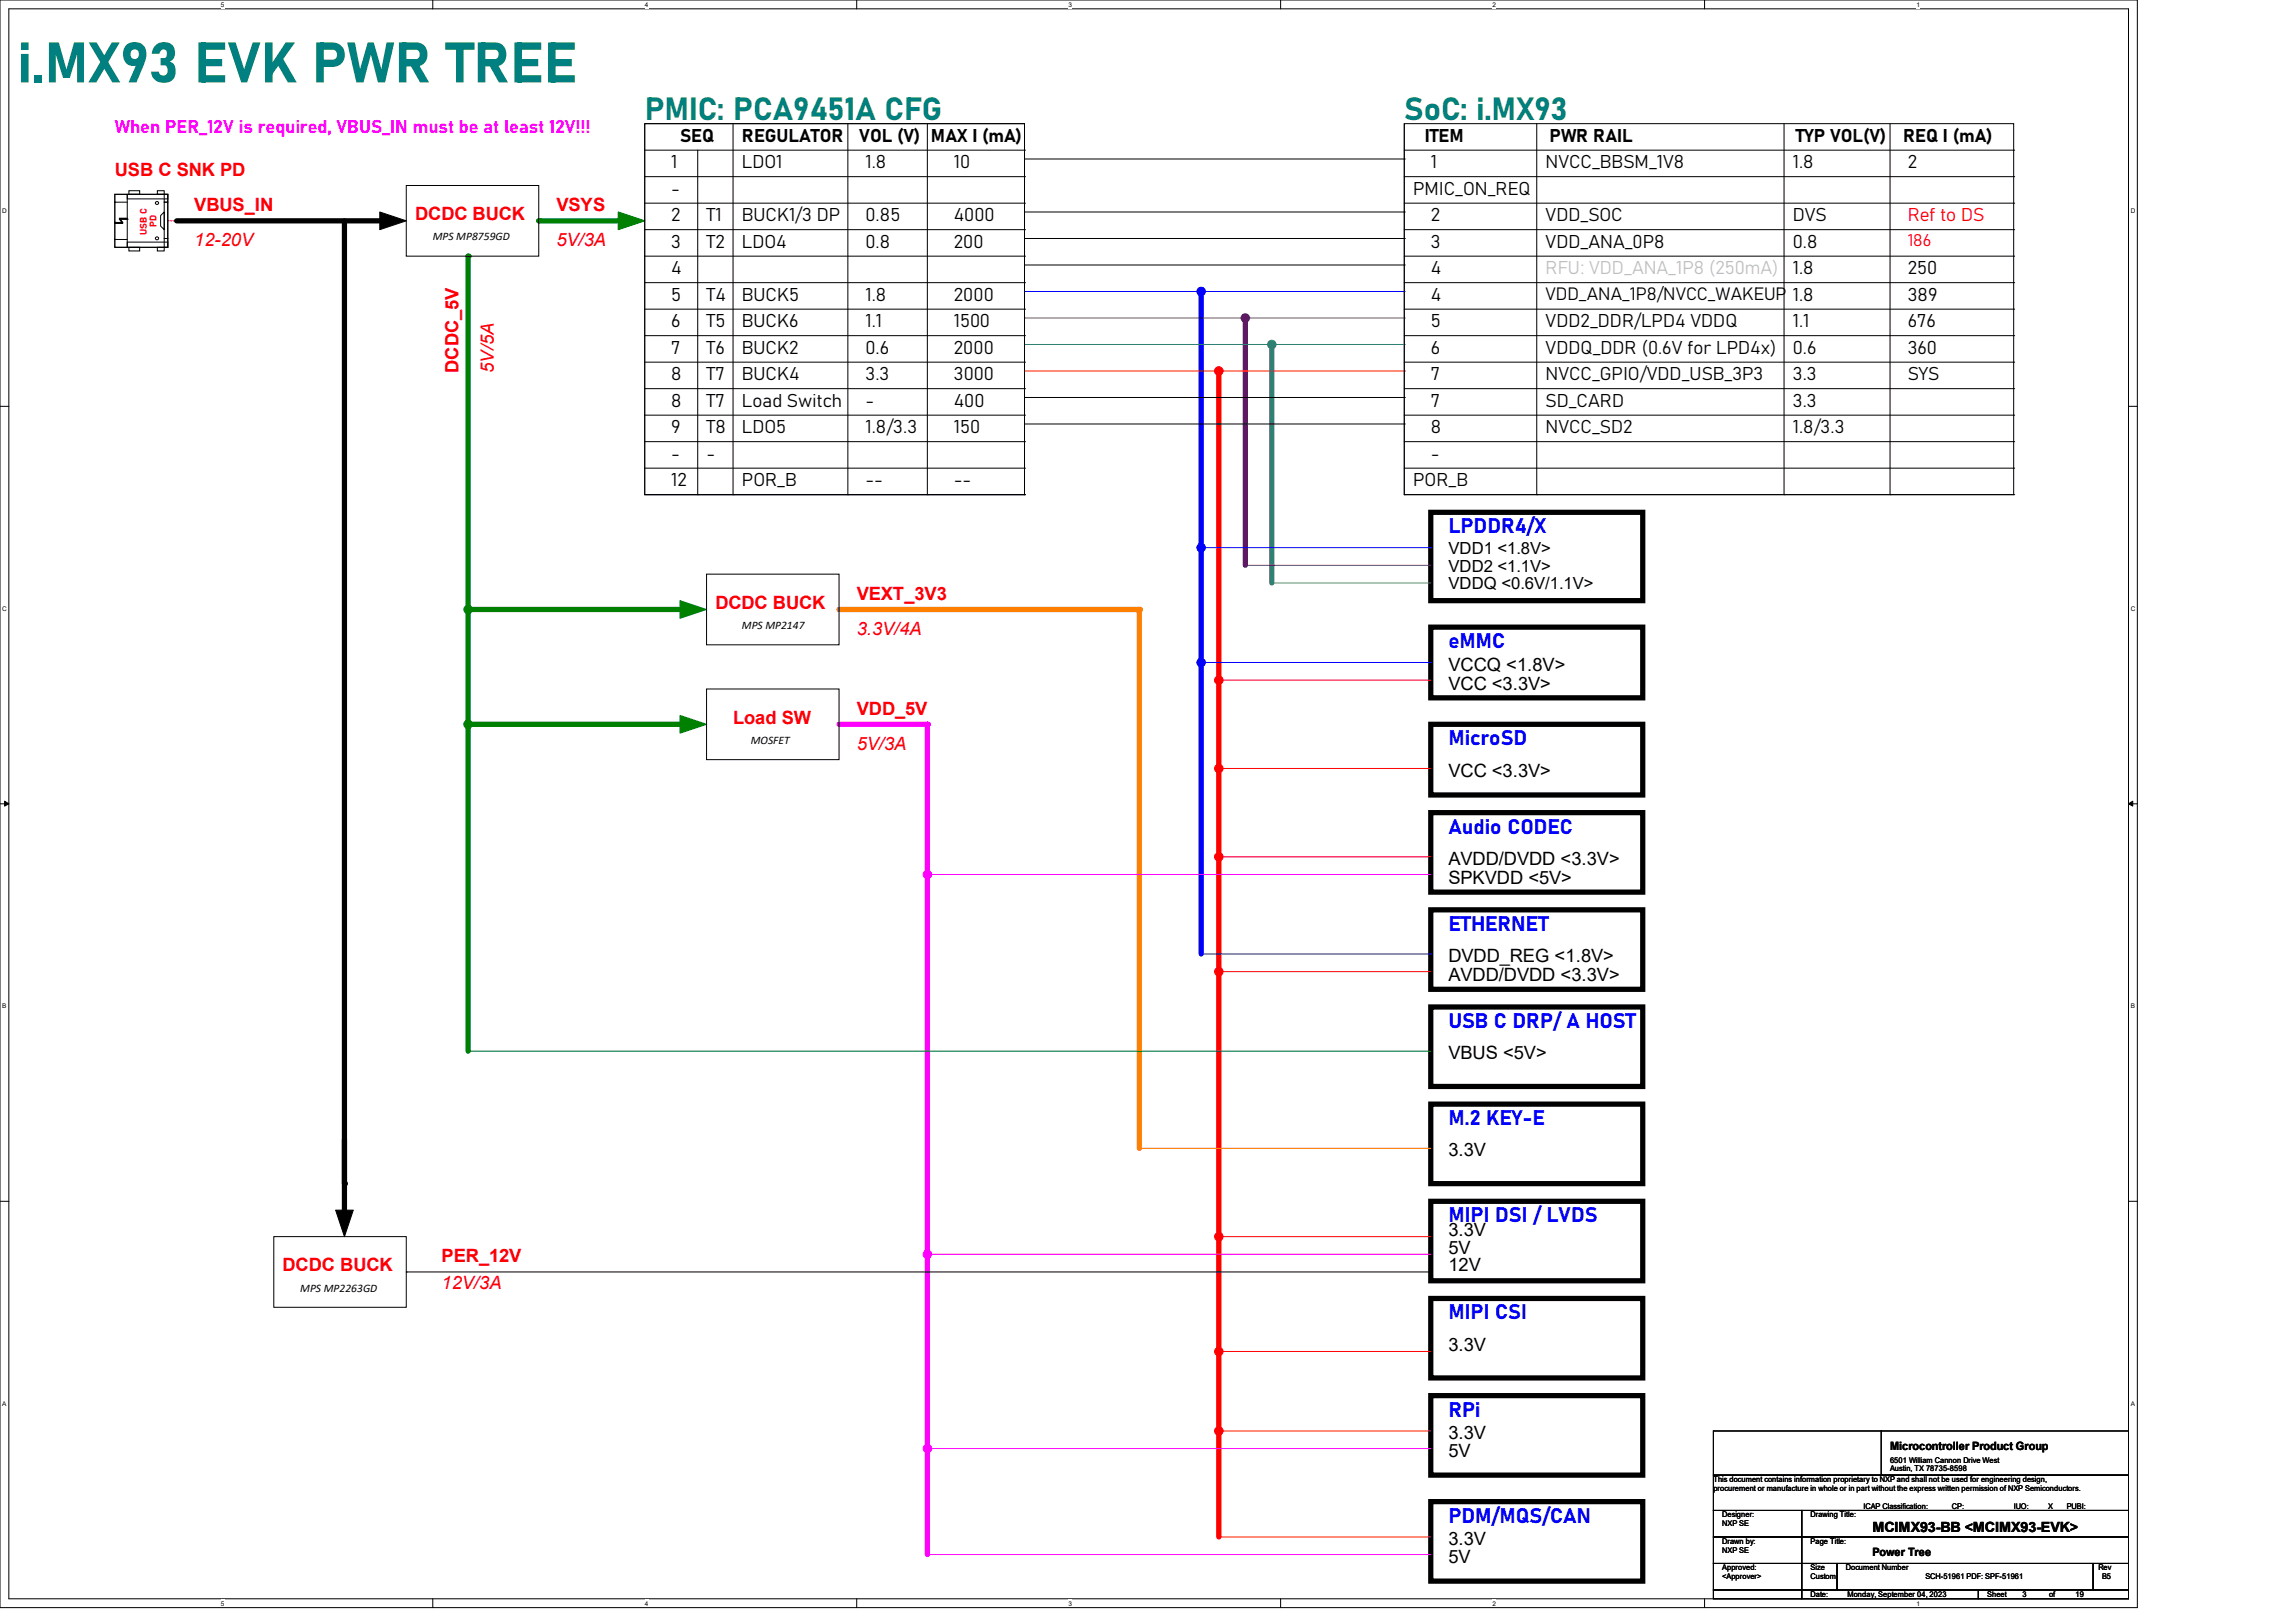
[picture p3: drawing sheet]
<svg xmlns="http://www.w3.org/2000/svg" width="297mm" height="210mm" viewBox="0 0 297 210" stroke-linecap="round" stroke-linejoin="round" font-family="sans-serif">
<defs><g id="words">
<text font-size="7.3" fill="#008080" x="2.3" y="10.7">i.MX93 EVK PWR TREE</text>
<g font-size="4.1" fill="#008080">
<text x="83.4" y="15.5">PMIC: PCA9451A CFG</text>
<text x="181.7" y="15.5">SoC: i.MX93</text>
</g>
<g font-size="2.7" fill="#00f">
<text x="187.5" y="69">LPDDR4/X</text>
<text x="187.5" y="83.9">eMMC</text>
<text x="187.5" y="96.4">MicroSD</text>
<text x="187.5" y="107.9">Audio CODEC</text>
<text x="187.5" y="120.4">ETHERNET</text>
<text x="187.5" y="133">USB C DRP/ A HOST</text>
<text x="187.5" y="145.6">M.2 KEY-E</text>
<text x="187.5" y="158.2">MIPI DSI / LVDS</text>
<text x="187.5" y="170.7">MIPI CSI</text>
<text x="187.5" y="183.3">RPi</text>
<text x="187.5" y="197">PDM/MQS/CAN</text>
</g>
<text font-size="2.4" fill="#f0f" x="14.9" y="17.2">When PER_12V is required, VBUS_IN must be at least 12V!!!</text>
<g font-size="2.4" fill="#f00">
<text x="14.9" y="22.8">USB C SNK PD</text>
<text x="25.1" y="27.3">VBUS_IN</text>
<text x="53.7" y="28.5">DCDC BUCK</text>
<text x="72" y="27.3">VSYS</text>
<text x="246.9" y="28.7">Ref to DS</text>
<text x="25.1" y="31.9">12-20V</text>
<text x="72" y="31.9">5V/3A</text>
<text x="59.4" y="48.2" transform="rotate(-90 59.4 48.2)">DCDC_5V</text>
<text x="63.9" y="48.2" transform="rotate(-90 63.9 48.2)">5V/5A</text>
<text x="110.9" y="77.6">VEXT_3V3</text>
<text x="92.6" y="78.8">DCDC BUCK</text>
<text x="110.9" y="82.2">3.3V/4A</text>
<text x="94.9" y="93.6">Load SW</text>
<text x="110.9" y="92.5">VDD_5V</text>
<text x="110.9" y="97">5V/3A</text>
<text x="36.6" y="164.5">DCDC BUCK</text>
<text x="57.1" y="166.8">12V/3A</text>
<text x="57.1" y="163.4">PER_12V</text>
</g>
<g font-size="2.4">
<text x="86.9" y="21.8">1</text>
<text x="88" y="18.4">SEQ</text>
<text x="96" y="21.8">LDO1</text>
<text x="96" y="18.4">REGULATOR</text>
<text x="111.2" y="18.4">VOL (V)</text>
<text x="112" y="21.8">1.8</text>
<text x="120.5" y="18.4">MAX I (mA)</text>
<text x="123.4" y="21.8">10</text>
<text x="184.4" y="18.4">ITEM</text>
<text x="185.2" y="21.8">1</text>
<text x="200" y="21.8">NVCC_BBSM_1V8</text>
<text x="200.5" y="18.4">PWR RAIL</text>
<text x="232" y="21.8">1.8</text>
<text x="232.4" y="18.4">TYP VOL(V)</text>
<text x="246.3" y="18.4">REQ I (mA)</text>
<text x="246.9" y="21.8">2</text>
<text x="86.9" y="28.7">2</text>
<text x="86.9" y="25.2">-</text>
<text x="91.4" y="28.7">T1</text>
<text x="96" y="28.7">BUCK1/3 DP</text>
<text x="112" y="28.7">0.85</text>
<text x="123.4" y="28.7">4000</text>
<text x="182.9" y="25.2">PMIC_ON_REQ</text>
<text x="185.2" y="28.7">2</text>
<text x="200" y="28.7">VDD_SOC</text>
<text x="232" y="28.7">DVS</text>
<text x="86.9" y="35.5">4</text>
<text x="86.9" y="32.1">3</text>
<text x="91.4" y="32.1">T2</text>
<text x="96" y="32.1">LDO4</text>
<text x="112" y="32.1">0.8</text>
<text x="123.4" y="32.1">200</text>
<text x="185.2" y="35.5">4</text>
<text x="185.2" y="32.1">3</text>
<text x="200" y="32.1">VDD_ANA_0P8</text>
<text x="232" y="35.5">1.8</text>
<text x="232" y="32.1">0.8</text>
<text x="246.9" y="35.5">250</text>
<text x="86.9" y="38.9">5</text>
<text x="91.4" y="38.9">T4</text>
<text x="96" y="38.9">BUCK5</text>
<text x="112" y="38.9">1.8</text>
<text x="123.4" y="38.9">2000</text>
<text x="185.2" y="38.9">4</text>
<text x="232" y="38.9">1.8</text>
<text x="246.9" y="38.9">389</text>
<text x="86.9" y="45.8">7</text>
<text x="86.9" y="42.4">6</text>
<text x="91.4" y="42.4">T5</text>
<text x="91.4" y="45.8">T6</text>
<text x="96" y="42.4">BUCK6</text>
<text x="96" y="45.8">BUCK2</text>
<text x="112" y="45.8">0.6</text>
<text x="112" y="42.4">1.1</text>
<text x="123.4" y="45.8">2000</text>
<text x="123.4" y="42.4">1500</text>
<text x="185.2" y="42.4">5</text>
<text x="185.2" y="45.8">6</text>
<text x="200" y="42.4">VDD2_DDR/LPD4 VDDQ</text>
<text x="200" y="45.8">VDDQ_DDR (0.6V for LPD4x)</text>
<text x="232" y="42.4">1.1</text>
<text x="232" y="45.8">0.6</text>
<text x="246.9" y="45.8">360</text>
<text x="246.9" y="42.4">676</text>
<text x="86.9" y="52.7">8</text>
<text x="86.9" y="49.2">8</text>
<text x="91.4" y="49.2">T7</text>
<text x="91.4" y="52.7">T7</text>
<text x="96" y="49.2">BUCK4</text>
<text x="96" y="52.7">Load Switch</text>
<text x="112" y="49.2">3.3</text>
<text x="112" y="52.7">-</text>
<text x="123.4" y="52.7">400</text>
<text x="123.4" y="49.2">3000</text>
<text x="185.2" y="52.7">7</text>
<text x="185.2" y="49.2">7</text>
<text x="200" y="49.2">NVCC_GPIO/VDD_USB_3P3</text>
<text x="200" y="52.7">SD_CARD</text>
<text x="232" y="49.2">3.3</text>
<text x="232" y="52.7">3.3</text>
<text x="246.9" y="49.2">SYS</text>
<text x="86.9" y="56.1">9</text>
<text x="86.9" y="59.5">-</text>
<text x="91.4" y="59.5">-</text>
<text x="91.4" y="56.1">T8</text>
<text x="96" y="56.1">LDO5</text>
<text x="112" y="56.1">1.8/3.3</text>
<text x="123.4" y="56.1">150</text>
<text x="185.2" y="56.1">8</text>
<text x="185.2" y="59.5">-</text>
<text x="200" y="56.1">NVCC_SD2</text>
<text x="232" y="56.1">1.8/3.3</text>
<text x="86.9" y="62.9">12</text>
<text x="96" y="62.9">POR_B</text>
<text x="112" y="62.9">--</text>
<text x="123.4" y="62.9">--</text>
<text x="182.9" y="62.9">POR_B</text>
<text x="187.5" y="86.8">VCCQ &lt;1.8V&gt;</text>
<text x="187.5" y="89.2">VCC &lt;3.3V&gt;</text>
<text x="187.5" y="100.5">VCC &lt;3.3V&gt;</text>
<text x="187.5" y="111.9">AVDD/DVDD &lt;3.3V&gt;</text>
<text x="187.5" y="114.4">SPKVDD &lt;5V&gt;</text>
<text x="187.5" y="124.5">DVDD_REG &lt;1.8V&gt;</text>
<text x="187.5" y="127">AVDD/DVDD &lt;3.3V&gt;</text>
<text x="187.5" y="137.1">VBUS &lt;5V&gt;</text>
<text x="187.5" y="149.6">3.3V</text>
<text x="187.5" y="159.9">3.3V</text>
<text x="187.5" y="164.5">12V</text>
<text x="187.5" y="162.2">5V</text>
<text x="187.5" y="174.8">3.3V</text>
<text x="187.5" y="186.2">3.3V</text>
<text x="187.5" y="188.5">5V</text>
<text x="187.5" y="199.9">3.3V</text>
<text x="187.5" y="202.2">5V</text>
</g>
<text font-size="2.4" fill="#c0c0c0" x="200" y="35.5">RFU: VDD_ANA_1P8 (250mA)</text>
<text font-size="2.3" x="200" y="38.9">VDD_ANA_1P8/NVCC_WAKEUP</text>
<text font-size="2.2" fill="#f00" x="246.9" y="31.9">186</text>
<g font-size="2.2">
<text x="187.5" y="71.7">VDD1 &lt;1.8V&gt;</text>
<text x="187.5" y="74">VDD2 &lt;1.1V&gt;</text>
<text x="187.5" y="76.2">VDDQ &lt;0.6V/1.1V&gt;</text>
</g>
<text font-size="1.8" x="242.3" y="198.3">MCIMX93-BB &lt;MCIMX93-EVK&gt;</text>
<g font-size="1.5">
<text x="56" y="31.1">MPS MP8759GD</text>
<text x="96" y="81.4">MPS MP2147</text>
<text x="97.2" y="96.3">MOSFET</text>
<text x="38.9" y="167.1">MPS MP2263GD</text>
<text x="244.6" y="187.7">Microcontroller Product Group</text>
<text x="242.3" y="201.4">Power Tree</text>
</g>
<g font-size="1.2" fill="#f00">
<text x="20.2" y="29.4" transform="rotate(-90 20.2 29.4)">PD</text>
<text x="19" y="30.4" transform="rotate(-90 19 30.4)">USB C</text>
</g>
<g font-size="1">
<text x="221.7" y="191.8">This document contains information proprietary to NXP and shall not be used for engineering design,</text>
<text x="244.6" y="189.3">6501 William Cannon Drive West</text>
<text x="244.6" y="190.3">Austin, TX 78735-8598</text>
<text x="221.7" y="192.9">procurement or manufacture in whole or in part without the express written permission of NXP Semiconductors.</text>
<text x="222.9" y="196.3">Designer:</text>
<text x="222.9" y="197.5">NXP SE</text>
<text x="234.3" y="196.3">Drawing Title:</text>
<text x="241.2" y="195.2">ICAP Classification:</text>
<text x="252.6" y="195.2">CP:</text>
<text x="255.5" y="195.2">___</text>
<text x="260.6" y="195.2">IUO:</text>
<text x="264.5" y="195.2">_X_</text>
<text x="267.5" y="195.2">PUBI:</text>
<text x="270.9" y="195.2">___</text>
<text x="222.9" y="199.8">Drawn by:</text>
<text x="222.9" y="203.2">Approved:</text>
<text x="222.9" y="200.9">NXP SE</text>
<text x="234.3" y="203.2">Size</text>
<text x="234.3" y="199.8">Page Title:</text>
<text x="238.9" y="203.2">Document Number</text>
<text x="271.6" y="203.2">Rev</text>
<text x="222.9" y="204.3">&lt;Approver&gt;</text>
<text x="234.3" y="206.6">Date:</text>
<text x="234.3" y="204.3">Custom</text>
<text x="239.1" y="206.6">Monday, September 04, 2023</text>
<text x="249.2" y="204.3">SCH-51961 PDF: SPF-51961</text>
<text x="257.2" y="206.6">Sheet</text>
<text x="261.7" y="206.6">3</text>
<text x="265.2" y="206.6">of</text>
<text x="268.6" y="206.6">19</text>
<text x="272" y="204.3">B5</text>
</g>
<g font-size=".8">
<text x="28.6" y=".9">5</text>
<text x="83.4" y=".9">4</text>
<text x="138.3" y=".9">3</text>
<text x="193.2" y=".9">2</text>
<text x="248" y=".9">1</text>
<text x=".3" y="27.6">D</text>
<text x="275.8" y="27.6">D</text>
<text x=".3" y="79">C</text>
<text x="275.8" y="79">C</text>
<text x=".3" y="130.5">B</text>
<text x="275.8" y="130.5">B</text>
<text x=".3" y="181.9">A</text>
<text x="275.8" y="181.9">A</text>
<text x="28.6" y="207.8">5</text>
<text x="83.4" y="207.8">4</text>
<text x="138.3" y="207.8">3</text>
<text x="193.2" y="207.8">2</text>
<text x="248" y="207.8">1</text>
</g>
</g></defs>
<path d="M0 0h276.6v208h-276.6zM1.1 1.1h274.4v205.8h-274.4z" fill="none" stroke="#000" stroke-width=".13"/>
<g fill="#fff">
<path d="M28.6 .1h.4v1h-.4z"/>
<path d="M28.6 207h.4v.9h-.4z"/>
</g>
<path d="M56 0v1.1M56 206.9v1.1" fill="none" stroke="#000" stroke-width=".13"/>
<g fill="#fff">
<path d="M83.4 .1h.5v1h-.5z"/>
<path d="M83.4 207h.5v.9h-.5z"/>
</g>
<path d="M110.9 0v1.1M110.9 206.9v1.1" fill="none" stroke="#000" stroke-width=".13"/>
<g fill="#fff">
<path d="M138.3 .1h.5v1h-.5z"/>
<path d="M138.3 207h.5v.9h-.5z"/>
</g>
<path d="M165.7 0v1.1M165.7 206.9v1.1" fill="none" stroke="#000" stroke-width=".13"/>
<g fill="#fff">
<path d="M193.2 .1h.4v1h-.4z"/>
<path d="M193.2 207h.4v.9h-.4z"/>
</g>
<path d="M220.6 0v1.1M220.6 206.9v1.1" fill="none" stroke="#000" stroke-width=".13"/>
<g fill="#fff">
<path d="M248 .1h.5v1h-.5z"/>
<path d="M248 207h.5v.9h-.5z"/>
<path d="M.3 26.8h.6v1h-.6z"/>
<path d="M275.8 26.8h.6v1h-.6z"/>
<path d="M.3 78.3h.6v.9h-.6z"/>
<path d="M275.8 78.3h.6v.9h-.6z"/>
</g>
<path d="M0 52.6h1.1M275.5 52.6h1.1" fill="none" stroke="#000" stroke-width=".13"/>
<g fill="#fff">
<path d="M.3 129.7h.5v.9h-.5z"/>
<path d="M275.8 129.7h.5v.9h-.5z"/>
</g>
<path d="M0 104h1.1M275.5 104h1.1" fill="none" stroke="#000" stroke-width=".13"/>
<path d="M.6 103.7l.5 .3-.5 .3zM275.5 104l.5-.3v.6z" fill="#000" stroke="#000" stroke-width=".13"/>
<g fill="#fff">
<path d="M.3 181.1h.5v1h-.5z"/>
<path d="M275.8 181.1h.5v1h-.5z"/>
</g>
<g fill="none" stroke="#000" stroke-width=".13">
<path d="M132.6 16v48M181.7 16v48M181.7 19.4h78.9M198.9 16v48M230.9 16v48M244.6 16v48M260.6 19.4h.1M14.9 31h.1M14.9 28.8h.1M14.9 31h1.6M15.5 28.4h.1M15.5 28.4l.4 .4h-1"/>
<path d="M15.5 28.4h1M16.5 28.4h.1M20.8 27.9l.5-.5v2.3l-.5-.4zM132.6 20.6h49.1M132.6 27.4h49.1M181.7 20.6h.1M181.7 27.4h.1M181.7 22.9h78.9M181.7 26.3h78.9M260.6 22.9h.1M260.6 26.3h.1M132.6 64h.1"/>
<path d="M181.7 64h.1M198.9 64h.1M230.9 64h.1M244.6 64h.1M0 155.4h1.1M275.5 155.4h1.1"/>
<circle cx="20.3" cy="30.9" r=".2"/>
<circle cx="20.3" cy="26.3" r=".2"/>
</g>
<g fill="#000" stroke="#000" stroke-width=".13">
<path d="M15.5 28.4l.4 .4z" fill-rule="evenodd"/>
<path d="M49.1 27.4l3.5 1.2-3.5 1.1z" fill-rule="evenodd"/>
</g>
<path d="M21.7 28.6h8M29.7 28.6h.1" fill="none" stroke="#f00" stroke-width=".13"/>
<path d="M22.9 28.6h27.4" fill="none" stroke="#000" stroke-width=".68"/>
<circle cx="50.3" cy="28.6" r=".34" fill="#000"/>
<path d="M80 27.4l3.4 1.2-3.4 1.1z" fill-rule="evenodd" fill="#008000" stroke="#008000" stroke-width=".13"/>
<path d="M69.7 28.6h12.6" fill="none" stroke="#008000" stroke-width=".68"/>
<circle cx="69.7" cy="28.6" r=".34" fill="#008000"/>
<path d="M14.9 26.2h.1M14.9 26.2h1.6M132.6 30.9h49.1M132.6 34.3h49.1M181.7 30.9h.1M181.7 34.3h.1M181.7 29.7h78.9M181.7 33.1h78.9M181.7 36.6h78.9M260.6 29.7h.1M260.6 33.1h.1M260.6 36.6h.1" fill="none" stroke="#000" stroke-width=".13"/>
<path d="M44.6 28.6v129.1" fill="none" stroke="#000" stroke-width=".68"/>
<circle cx="44.6" cy="157.7" r=".34" fill="#000"/>
<circle cx="155.4" cy="37.7" r=".55" fill="#00f" stroke="#00f" stroke-width=".13"/>
<path d="M132.6 37.7h49.1M181.7 37.7h.1" fill="none" stroke="#00f" stroke-width=".13"/>
<path d="M155.4 37.7v85.7" fill="none" stroke="#00f" stroke-width=".68"/>
<circle cx="155.4" cy="37.7" r=".34" fill="#00f"/>
<circle cx="161.2" cy="41.1" r=".55" fill="#800080" stroke="#800080" stroke-width=".13"/>
<path d="M181.7 40h78.9M260.6 40h.1" fill="none" stroke="#000" stroke-width=".13"/>
<path d="M132.6 41.1h49.1M181.7 41.1h.1" fill="none" stroke="#800080" stroke-width=".13"/>
<path d="M60.6 33.1v102.9" fill="none" stroke="#008000" stroke-width=".68"/>
<circle cx="60.6" cy="33.1" r=".34" fill="#008000"/>
<path d="M161.2 41.1v32.1" fill="none" stroke="#800080" stroke-width=".68"/>
<circle cx="161.2" cy="41.1" r=".34" fill="#800080"/>
<circle cx="164.6" cy="44.6" r=".55" fill="#408080" stroke="#408080" stroke-width=".13"/>
<path d="M181.7 43.4h78.9M260.6 43.4h.1" fill="none" stroke="#000" stroke-width=".13"/>
<path d="M132.6 44.6h49.1M181.7 44.6h.1" fill="none" stroke="#408080" stroke-width=".13"/>
<path d="M164.6 44.6v30.8" fill="none" stroke="#408080" stroke-width=".68"/>
<circle cx="164.6" cy="44.6" r=".34" fill="#408080"/>
<path d="M185.2 66.3h27.4v11.4h-27.4zM185.2 93.7h27.4v9.2h-27.4zM185.2 81.2h27.4v9.1h-27.4zM185.2 105.2h27.4v10.2h-27.4zM185.2 117.7h27.4v10.3h-27.4zM185.2 130.3h27.4v10.3h-27.4zM185.2 155.4h27.4v10.3h-27.4zM185.2 142.9h27.4v10.3h-27.4zM185.2 168h27.4v10.3h-27.4zM185.2 194.3h27.4v10.3h-27.4zM185.2 180.6h27.4v10.3h-27.4z" fill="none" stroke="#000" stroke-width=".68"/>
<circle cx="157.7" cy="48" r=".55" fill="#f00" stroke="#f00" stroke-width=".13"/>
<path d="M181.7 46.9h78.9M260.6 46.9h.1" fill="none" stroke="#000" stroke-width=".13"/>
<g fill="#000" stroke="#000" stroke-width=".13">
<path d="M14.9 28.8h1v.1h-1z" fill-rule="evenodd"/>
<path d="M15.5 28.2h1v.2h-1z" fill-rule="evenodd"/>
</g>
<path d="M132.6 48h49.1M181.7 48h.1" fill="none" stroke="#f00" stroke-width=".13"/>
<path d="M157.7 48v150.9" fill="none" stroke="#f00" stroke-width=".68"/>
<circle cx="157.7" cy="48" r=".34" fill="#f00"/>
<path d="M132.6 51.4h49.1M181.7 51.4h.1M181.7 50.3h78.9M260.6 50.3h.1" fill="none" stroke="#000" stroke-width=".13"/>
<path d="M120 93.7v107.5" fill="none" stroke="#f0f" stroke-width=".68"/>
<circle cx="120" cy="93.7" r=".34" fill="#f0f"/>
<path d="M132.6 54.9h49.1M181.7 54.9h.1M181.7 53.7h78.9M181.7 57.1h78.9M260.6 53.7h.1M260.6 57.1h.1M181.7 60.6h78.9M181.7 64h78.9M260.6 60.6h.1M260.6 64h.1" fill="none" stroke="#000" stroke-width=".13"/>
<circle cx="155.4" cy="70.9" r=".55" fill="#00f" stroke="#00f" stroke-width=".13"/>
<path d="M155.4 70.9h29.8M185.2 70.9h.1" fill="none" stroke="#00f" stroke-width=".13"/>
<path d="M161.2 73.2h.1M161.2 73.2h24" fill="none" stroke="#800080" stroke-width=".13"/>
<path d="M164.6 75.4h.1M164.6 75.4h20.6" fill="none" stroke="#408080" stroke-width=".13"/>
<circle cx="60.6" cy="78.9" r=".55" fill="#008000" stroke="#008000" stroke-width=".13"/>
<path d="M60.6 78.9h27.4" fill="none" stroke="#008000" stroke-width=".68"/>
<circle cx="60.6" cy="78.9" r=".34" fill="#008000"/>
<path d="M88 77.7l3.4 1.2-3.4 1.1z" fill-rule="evenodd" fill="#008000" stroke="#008000" stroke-width=".13"/>
<path d="M108.6 78.9h38.8" fill="none" stroke="#ff8000" stroke-width=".68"/>
<circle cx="147.4" cy="78.9" r=".34" fill="#ff8000"/>
<path d="M147.4 78.9v69.7" fill="none" stroke="#ff8000" stroke-width=".68"/>
<circle cx="147.4" cy="78.9" r=".34" fill="#ff8000"/>
<circle cx="155.4" cy="85.7" r=".55" fill="#00f" stroke="#00f" stroke-width=".13"/>
<path d="M155.4 85.7h29.8M185.2 85.7h.1" fill="none" stroke="#00f" stroke-width=".13"/>
<circle cx="157.7" cy="88" r=".55" fill="#f00" stroke="#f00" stroke-width=".13"/>
<path d="M157.7 88h.1M157.7 88h27.5" fill="none" stroke="#f00" stroke-width=".13"/>
<path d="M108.6 93.7h11.4" fill="none" stroke="#f0f" stroke-width=".68"/>
<circle cx="120" cy="93.7" r=".34" fill="#f0f"/>
<circle cx="60.6" cy="93.7" r=".55" fill="#008000" stroke="#008000" stroke-width=".13"/>
<path d="M60.6 93.7h27.4" fill="none" stroke="#008000" stroke-width=".68"/>
<circle cx="60.6" cy="93.7" r=".34" fill="#008000"/>
<path d="M88 92.6l3.4 1.1-3.4 1.2z" fill-rule="evenodd" fill="#008000" stroke="#008000" stroke-width=".13"/>
<g fill="#f00" stroke="#f00" stroke-width=".13">
<circle cx="157.7" cy="99.4" r=".55"/>
<circle cx="157.7" cy="110.9" r=".55"/>
<circle cx="157.7" cy="125.7" r=".55"/>
<circle cx="157.7" cy="160" r=".55"/>
<circle cx="157.7" cy="174.9" r=".55"/>
<circle cx="157.7" cy="185.2" r=".55"/>
</g>
<g fill="none" stroke="#f00" stroke-width=".13">
<path d="M157.7 99.4h.1M157.7 99.4h27.5M157.7 110.9h.1M157.7 110.9h27.5M157.7 125.7h.1M157.7 125.7h27.5M157.7 160h.1M157.7 174.9h.1M157.7 160h27.5M157.7 174.9h27.5M157.7 185.2h.1M157.7 198.9h.1"/>
<path d="M157.7 185.2h27.5M157.7 198.9h27.5"/>
</g>
<g fill="#f0f" stroke="#f0f" stroke-width=".13">
<circle cx="120" cy="113.2" r=".55"/>
<circle cx="120" cy="162.3" r=".55"/>
<circle cx="120" cy="187.5" r=".55"/>
</g>
<path d="M120 113.2h.1M120 113.2h65.2M120 162.3h.1M120 162.3h65.2M120 187.5h.1M120 187.5h65.2M120 201.2h.1M120 201.2h65.2" fill="none" stroke="#f0f" stroke-width=".13"/>
<path d="M155.4 123.4h29.8M185.2 123.4h.1" fill="none" stroke="#00f" stroke-width=".13"/>
<path d="M60.6 136h.1M60.6 136h124.6" fill="none" stroke="#008000" stroke-width=".13"/>
<g fill="none" stroke="#000" stroke-width=".13">
<path d="M83.4 16h49.2v48h-49.2zM83.4 19.4h49.2M90.3 19.4v44.6M94.9 16v48M109.7 16v48M120 16v48M132.6 19.4h.1M181.7 16h78.9v48h-78.9zM14.9 25.1h6.8v6.9h-6.8zM14.9 25.1h1.6v6.9h-1.6zM16.5 31.3h5.2v.7h-5.2zM16.5 25.1h5.2v.6h-5.2z"/>
<path d="M16.7 24.7h1.4v.4h-1.4zM16.7 32h1.4v.5h-1.4zM20.4 32h.9v.5h-.9zM20.4 24.7h.9v.4h-.9zM21.3 30.9h.4v1.1h-.4zM21.3 26.2h.4v4.7h-.4zM21.3 25.1h.4v1.1h-.4zM52.6 24h17.1v9.1h-17.1zM83.4 22.9h49.2M83.4 26.3h49.2M83.4 29.7h49.2M83.4 33.1h49.2"/>
<path d="M83.4 36.6h49.2M132.6 22.9h.1M132.6 26.3h.1M132.6 29.7h.1M132.6 33.1h.1M132.6 36.6h.1M83.4 40h49.2M83.4 43.4h49.2M83.4 46.9h49.2M83.4 50.3h49.2M83.4 53.7h49.2M83.4 57.1h49.2"/>
<path d="M132.6 40h.1M132.6 43.4h.1M132.6 46.9h.1M132.6 50.3h.1M132.6 53.7h.1M132.6 57.1h.1M83.4 60.6h49.2M83.4 64h49.2M90.3 64h.1M91.4 74.3h17.2v9.1h-17.2zM94.9 64h.1M109.7 64h.1"/>
<path d="M120 64h.1M132.6 60.6h.1M132.6 64h.1M91.4 89.2h17.2v9.1h-17.2zM35.4 160h17.2v9.2h-17.2zM52.6 164.6h.1M52.6 164.6h132.6M221.7 195.5h11.5v3.4h-11.5zM221.7 198.9h11.5v3.4h-11.5zM221.7 190.9h53.8v4.6h-53.8zM221.7 185.2h53.8v5.7h-53.8zM233.2 195.5h42.3v3.4h-42.3z"/>
<path d="M233.2 198.9h42.3v3.4h-42.3zM243.5 190.9h.1M243.5 185.2v5.7M221.7 202.3h11.5v3.4h-11.5zM221.7 205.7h11.5v1.2h-11.5zM233.2 202.3h4.5v3.4h-4.5zM233.2 205.7h22.8v1.2h-22.8zM237.7 202.3h33.2v3.4h-33.2zM256 205.7h19.5v1.2h-19.5zM270.9 202.3h4.6v3.4h-4.6z"/>
</g>
<path d="M147.4 148.6h.1M147.4 148.6h37.8" fill="none" stroke="#ff8000" stroke-width=".13"/>
<path d="M44.6 147.4v5.8" fill="none" stroke="#000" stroke-width=".68"/>
<circle cx="44.6" cy="153.2" r=".34" fill="#000"/>
<path d="M43.4 156.6h2.3l-1.1 3.4z" fill-rule="evenodd" fill="#000" stroke="#000" stroke-width=".13"/>
<use href="#words"/>
</svg>
